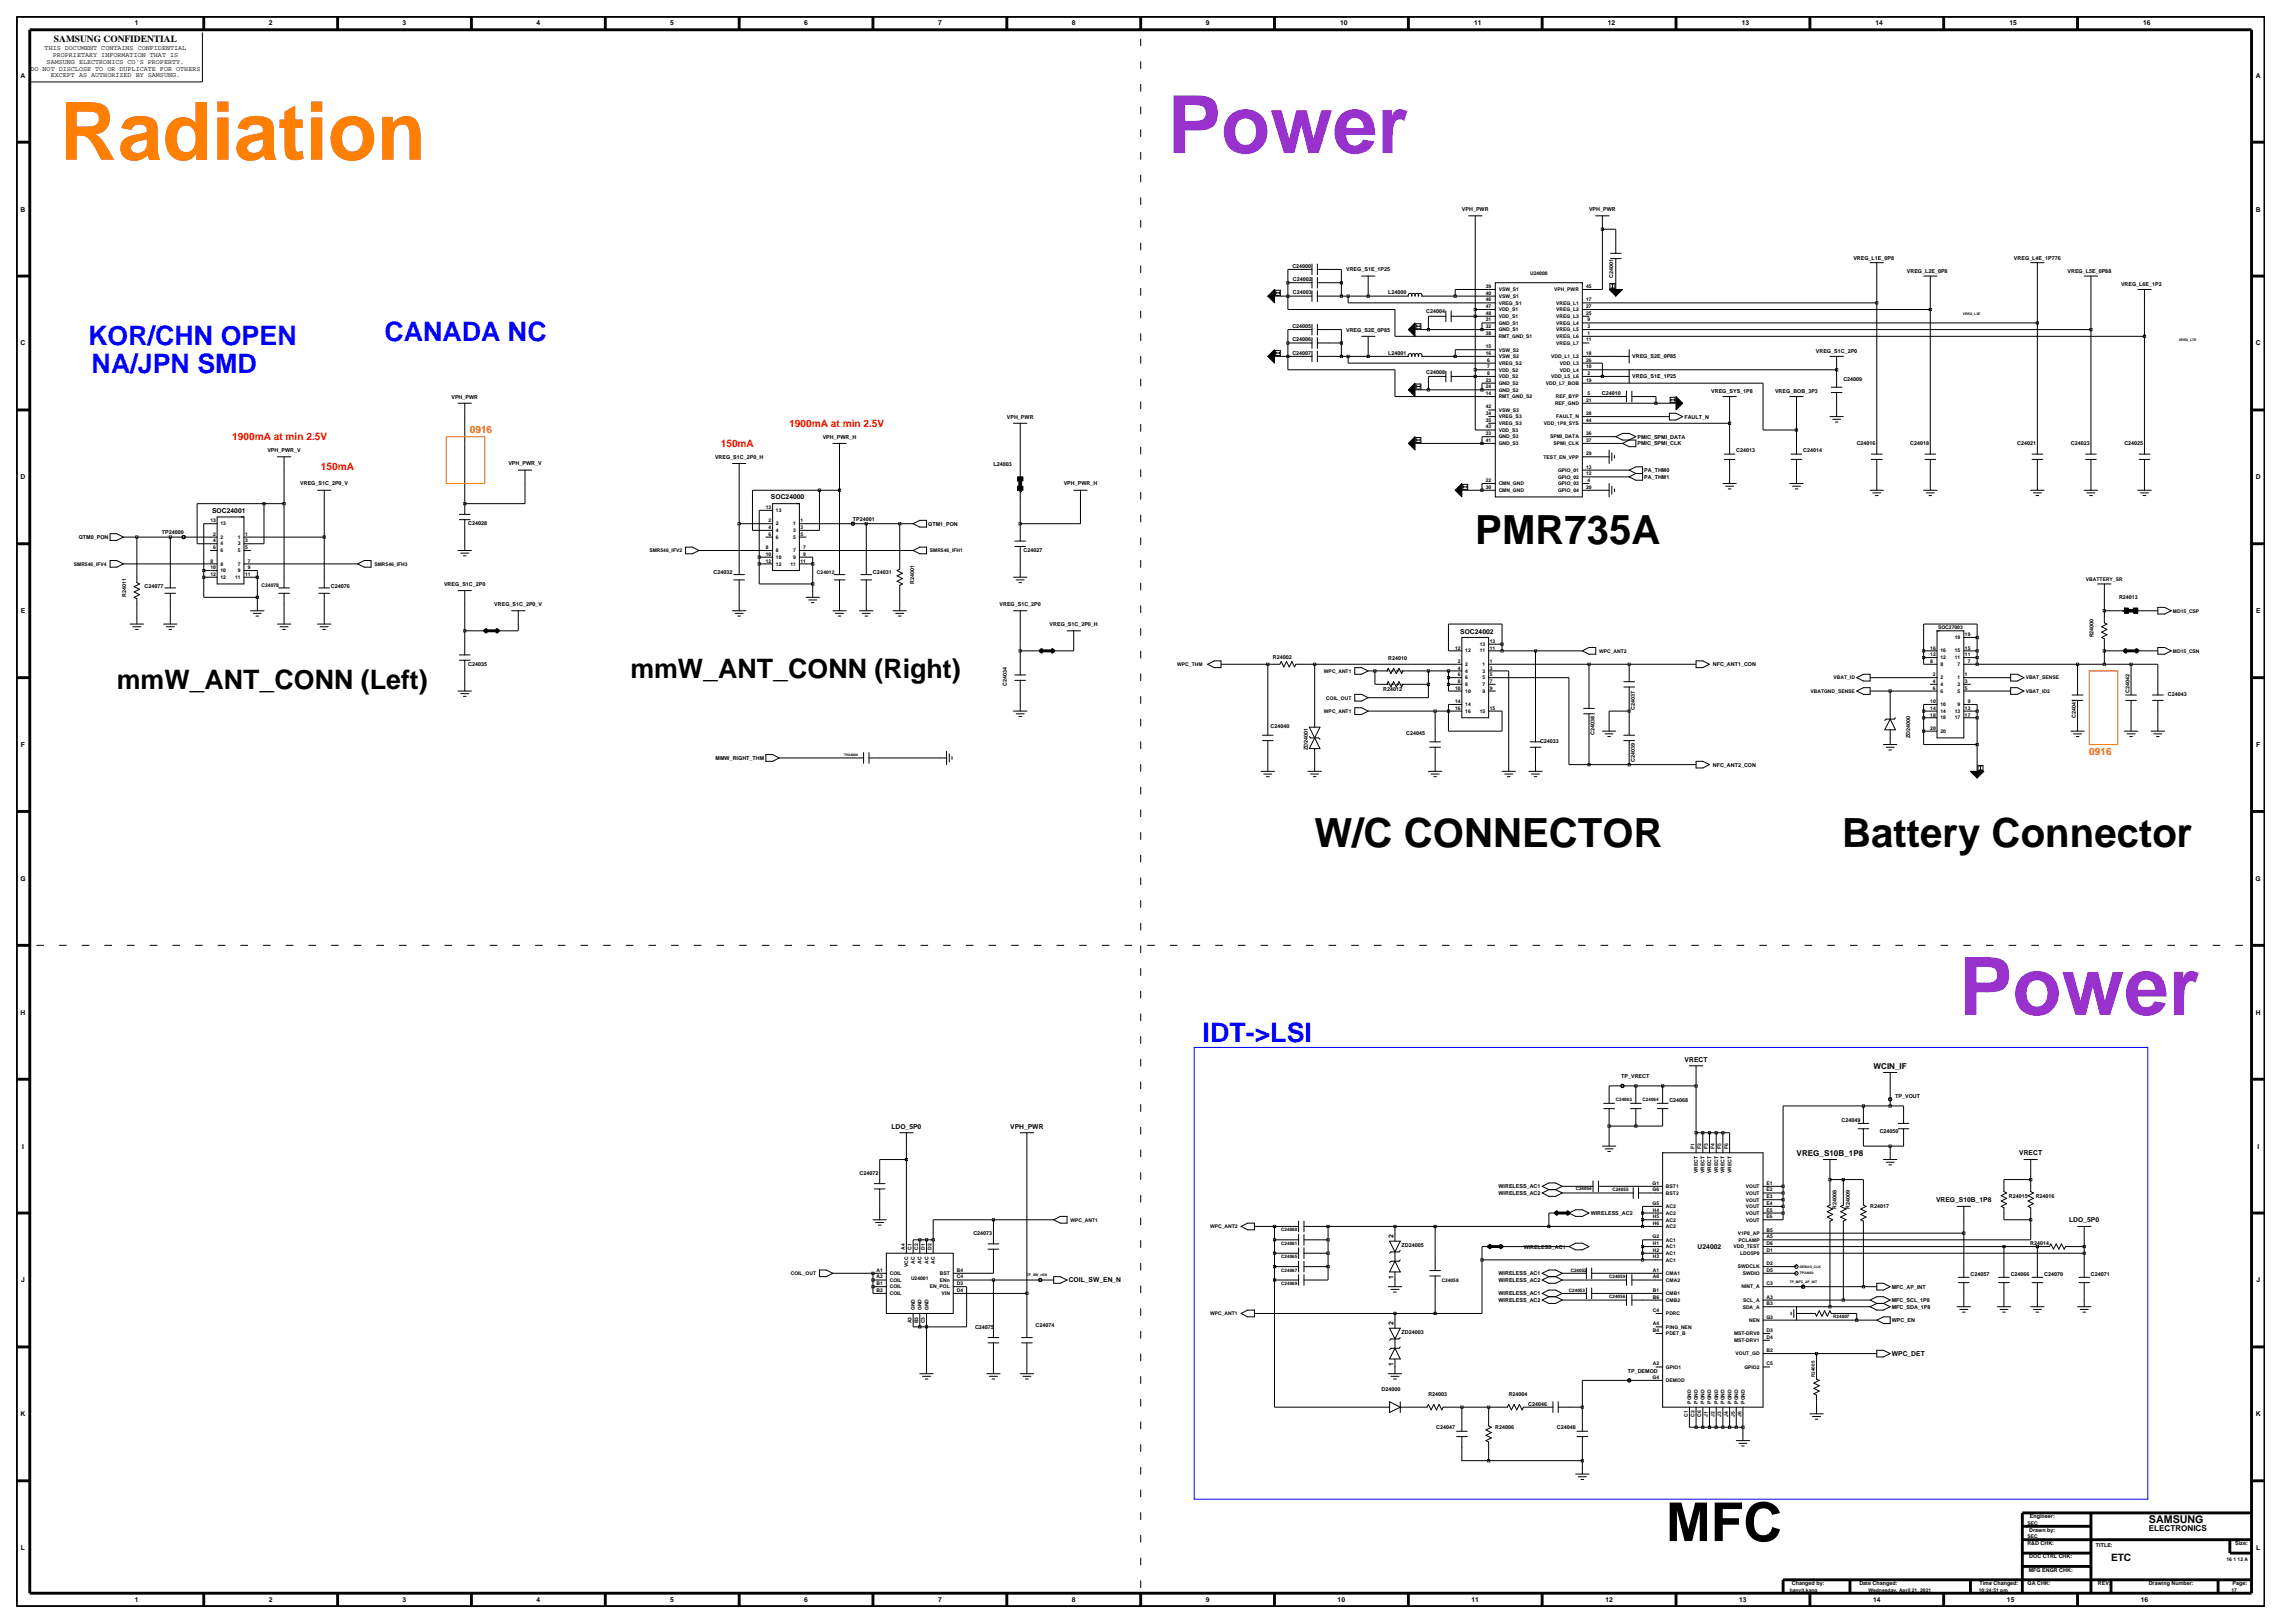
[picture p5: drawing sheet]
<svg xmlns="http://www.w3.org/2000/svg" width="420mm" height="297mm" viewBox="0 0 420 297" stroke-linecap="round" stroke-linejoin="round" font-family="sans-serif">
<defs><g id="words">
<text font-size="14.7" fill="#ff7f00" x="11" y="29.2">Radiation</text>
<g font-size="14.7" fill="#9932cc">
<text x="213.6" y="28">Power</text>
<text x="358.5" y="185.7">Power</text>
</g>
<text font-size="9.8" x="304.9" y="282">MFC</text>
<g font-size="7.4">
<text x="270" y="99.5">PMR735A</text>
<text x="240.6" y="155">W/C CONNECTOR</text>
<text x="337.1" y="155">Battery Connector</text>
</g>
<g font-size="4.9" fill="#00f">
<text x="16.2" y="63.1">KOR/CHN OPEN</text>
<text x="70.4" y="62.5">CANADA NC</text>
<text x="16.8" y="68.3">NA/JPN SMD</text>
<text x="220.1" y="190.7">IDT-&gt;LSI</text>
</g>
<g font-size="4.9">
<text x="115.4" y="124">mmW_ANT_CONN (Right)</text>
<text x="21.4" y="126.1">mmW_ANT_CONN (Left)</text>
</g>
<text font-size="2" x="393.3" y="278.8">SAMSUNG</text>
<g font-size="1.9" fill="#f00">
<text x="42.5" y="80.5">1900mA at min 2.5V</text>
<text x="131.9" y="81.7">150mA</text>
<text x="144.4" y="78.1">1900mA at min 2.5V</text>
<text x="58.7" y="86">150mA</text>
</g>
<g font-size="1.9" fill="#ff7f00">
<text x="86" y="79.3">0916</text>
<text x="382.3" y="138.1">0916</text>
</g>
<text font-size="1.9" x="386.3" y="285.7">ETC</text>
<text font-size="1.7" x="9.9" y="7.7">SAMSUNG CONFIDENTIAL</text>
<g font-size="1.5">
<text x="342.9" y="195.6">WCIN_IF</text>
<text x="328.8" y="211.5">VREG_S10B_1P8</text>
<text x="393.3" y="280.1">ELECTRONICS</text>
</g>
<g font-size="1.2">
<text x="24.7" y="4.7">1</text>
<text x="49.2" y="4.7">2</text>
<text x="73.7" y="4.7">3</text>
<text x="98.2" y="4.7">4</text>
<text x="122.7" y="4.7">5</text>
<text x="147.2" y="4.7">6</text>
<text x="171.7" y="4.7">7</text>
<text x="196.2" y="4.7">8</text>
<text x="220.7" y="4.7">9</text>
<text x="245.3" y="4.7">10</text>
<text x="269.8" y="4.7">11</text>
<text x="294.3" y="4.7">12</text>
<text x="318.7" y="4.7">13</text>
<text x="343.2" y="4.7">14</text>
<text x="367.7" y="4.7">15</text>
<text x="392.2" y="4.7">16</text>
<text x="8.2" y="9.2">THIS DOCUMENT CONTAINS CONFIDENTIAL</text>
<text x="8.5" y="11.7">SAMSUNG ELECTRONICS CO'S PROPERTY.</text>
<text x="9.6" y="10.5">PROPRIETARY INFORMATION THAT IS</text>
<text x="3.8" y="14.2">A</text>
<text x="5.6" y="12.9">DO NOT DISCLOSE TO OR DUPLICATE FOR OTHERS</text>
<text x="9.3" y="14.1">EXCEPT AS AUTHORIZED BY SAMSUNG.</text>
<text x="412.8" y="14.2">A</text>
<text x="3.8" y="38.7">B</text>
<text x="412.8" y="38.7">B</text>
<text x="3.8" y="63.2">C</text>
<text x="412.8" y="63.2">C</text>
<text x="3.8" y="87.7">D</text>
<text x="412.8" y="87.7">D</text>
<text x="38.8" y="93.8">SOC24001</text>
<text x="141.1" y="91.4">SOC24000</text>
<text x="3.8" y="112.2">E</text>
<text x="412.9" y="112.2">E</text>
<text x="267.2" y="116">SOC24002</text>
<text x="3.8" y="136.7">F</text>
<text x="412.9" y="136.7">F</text>
<text x="3.7" y="161.2">G</text>
<text x="412.8" y="161.2">G</text>
<text x="3.8" y="185.7">H</text>
<text x="412.8" y="185.7">H</text>
<text x="308.3" y="194.2">VRECT</text>
<text x="163.1" y="206.5">LDO_5P0</text>
<text x="184.9" y="206.5">VPH_PWR</text>
<text x="4" y="210.2">I</text>
<text x="369.5" y="211.4">VRECT</text>
<text x="413.1" y="210.2">I</text>
<text x="354.3" y="220">VREG_S10B_1P8</text>
<text x="255" y="226.6" transform="rotate(-90 255 226.6)">2</text>
<text x="378.7" y="223.6">LDO_5P0</text>
<text x="255" y="234" transform="rotate(-90 255 234)">1</text>
<text x="310.7" y="228.5">U24002</text>
<text x="3.9" y="234.7">J</text>
<text x="195.6" y="234.7">COIL_SW_EN_N</text>
<text x="412.9" y="234.7">J</text>
<text x="255" y="242.5" transform="rotate(-90 255 242.5)">2</text>
<text x="255" y="249.9" transform="rotate(-90 255 249.9)">1</text>
<text x="346.2" y="248.1">WPC_DET</text>
<text x="3.8" y="259.2">K</text>
<text x="412.8" y="259.2">K</text>
<text x="3.8" y="283.7">L</text>
<text x="412.9" y="283.7">L</text>
<text x="24.7" y="293.2">1</text>
<text x="49.2" y="293.2">2</text>
<text x="73.7" y="293.2">3</text>
<text x="98.2" y="293.2">4</text>
<text x="122.7" y="293.2">5</text>
<text x="147.2" y="293.2">6</text>
<text x="171.7" y="293.2">7</text>
<text x="196.2" y="293.2">8</text>
<text x="220.7" y="293.2">9</text>
<text x="244.8" y="293.2">10</text>
<text x="269.3" y="293.2">11</text>
<text x="293.8" y="293.2">12</text>
<text x="318.3" y="293.2">13</text>
<text x="342.8" y="293.2">14</text>
<text x="367.3" y="293.2">15</text>
<text x="391.8" y="293.2">16</text>
</g>
<g font-size="1">
<text x="267.5" y="38.6">VPH_PWR</text>
<text x="290.8" y="38.6">VPH_PWR</text>
<text x="339.2" y="47.5">VREG_L1E_0P8</text>
<text x="368.6" y="47.5">VREG_L4E_1P776</text>
<text x="236.5" y="49">C24000</text>
<text x="236.6" y="53.9">C24003</text>
<text x="236.6" y="51.4">C24002</text>
<text x="246.3" y="49.7">VREG_S1E_1P25</text>
<text x="254.1" y="53.9">L24000</text>
<text x="295.2" y="50.9" transform="rotate(-90 295.2 50.9)">C24001</text>
<text x="349" y="50">VREG_L2E_0P8</text>
<text x="378.4" y="50">VREG_L5E_0P88</text>
<text x="388.2" y="52.4">VREG_L6E_1P2</text>
<text x="261" y="57.3">C24004</text>
<text x="236.5" y="64.9">C24007</text>
<text x="236.5" y="60">C24005</text>
<text x="236.5" y="62.5">C24006</text>
<text x="246.3" y="60.7">VREG_S2E_0P85</text>
<text x="254.1" y="64.9">L24001</text>
<text x="298.7" y="65.6">VREG_S2E_0P85</text>
<text x="332.3" y="64.6">VREG_S1C_2P0</text>
<text x="261" y="68.4">C24008</text>
<text x="298.7" y="69.2">VREG_S1E_1P25</text>
<text x="337.3" y="69.8">C24009</text>
<text x="82.6" y="72.9">VPH_PWR</text>
<text x="184.3" y="76.6">VPH_PWR</text>
<text x="293.2" y="72.2">C24010</text>
<text x="308.3" y="76.6">FAULT_N</text>
<text x="313.2" y="72">VREG_SYS_1P8</text>
<text x="324.8" y="72">VREG_BOB_3P3</text>
<text x="48.9" y="82.7">VPH_PWR_V</text>
<text x="130.9" y="83.9">VREG_S1C_2P0_H</text>
<text x="150.6" y="80.3">VPH_PWR_H</text>
<text x="299.7" y="80.3">PMIC_SPMI_DATA</text>
<text x="299.7" y="81.5">PMIC_SPMI_CLK</text>
<text x="317.7" y="82.8">C24013</text>
<text x="330" y="82.8">C24014</text>
<text x="339.8" y="81.4">C24016</text>
<text x="349.6" y="81.4">C24018</text>
<text x="369.2" y="81.4">C24021</text>
<text x="379" y="81.4">C24023</text>
<text x="388.8" y="81.4">C24025</text>
<text x="54.9" y="88.8">VREG_S1C_2P0_V</text>
<text x="93" y="85.2">VPH_PWR_V</text>
<text x="181.8" y="85.2">L24003</text>
<text x="194.7" y="88.8">VPH_PWR_H</text>
<text x="300.9" y="86.4">PA_THM0</text>
<text x="300.9" y="87.6">PA_THM1</text>
<text x="156.1" y="95.3">TP24001</text>
<text x="14.4" y="98.6">QTM0_PON</text>
<text x="29.6" y="97.7">TP24000</text>
<text x="85.7" y="96.1">C24028</text>
<text x="169.9" y="96.2">QTM1_PON</text>
<text x="187.3" y="101">C24027</text>
<text x="26.5" y="107.6">C24077</text>
<text x="60.6" y="107.6">C24076</text>
<text x="81.3" y="107.2">VREG_S1C_2P0</text>
<text x="130.6" y="105.1">C24032</text>
<text x="159.8" y="105.1">C24031</text>
<text x="167.3" y="106.9" transform="rotate(-90 167.3 106.9)">R24001</text>
<text x="23.1" y="109.3" transform="rotate(-90 23.1 109.3)">R24011</text>
<text x="90.5" y="110.9">VREG_S1C_2P0_V</text>
<text x="182.9" y="110.9">VREG_S1C_2P0</text>
<text x="387.8" y="109.6">R24013</text>
<text x="192.1" y="114.5">VREG_S1C_2P0_H</text>
<text x="383.2" y="116.6" transform="rotate(-90 383.2 116.6)">R24000</text>
<text x="85.7" y="121.8">C24035</text>
<text x="184.3" y="125.5" transform="rotate(-90 184.3 125.5)">C24034</text>
<text x="232.9" y="120.6">R24002</text>
<text x="254.1" y="120.8">R24010</text>
<text x="313.5" y="121.9">NFC_ANT1_CON</text>
<text x="253.1" y="126.5">R24012</text>
<text x="299.2" y="129.9" transform="rotate(-90 299.2 129.9)">C24037</text>
<text x="379.9" y="131.3" transform="rotate(-90 379.9 131.3)">C24041</text>
<text x="389.7" y="126.8" transform="rotate(-90 389.7 126.8)">C24042</text>
<text x="396.7" y="127.4">C24043</text>
<text x="232.5" y="133.3">C24040</text>
<text x="239.4" y="137.3" transform="rotate(-90 239.4 137.3)">ZD24001</text>
<text x="257.3" y="134.4">C24045</text>
<text x="281.8" y="135.9">C24033</text>
<text x="291.8" y="134.5" transform="rotate(-90 291.8 134.5)">C24038</text>
<text x="349.6" y="135" transform="rotate(-90 349.6 135)">ZD24000</text>
<text x="131" y="139">MMW_RIGHT_THM</text>
<text x="299.2" y="139.4" transform="rotate(-90 299.2 139.4)">C24039</text>
<text x="313.5" y="140.3">NFC_ANT2_CON</text>
<text x="296.7" y="197.3">TP_VRECT</text>
<text x="305.5" y="201.6">C24068</text>
<text x="346.8" y="200.9">TP_VOUT</text>
<text x="337" y="205.2">C24049</text>
<text x="344" y="207.4">C24050</text>
<text x="157.3" y="214.9">C24072</text>
<text x="274.2" y="217.4">WIRELESS_AC1</text>
<text x="274.2" y="218.7">WIRELESS_AC2</text>
<text x="336.1" y="221.1" transform="rotate(-90 336.1 221.1)">R24008</text>
<text x="338.6" y="221.1" transform="rotate(-90 338.6 221.1)">R24009</text>
<text x="342.2" y="221.1">R24017</text>
<text x="367.6" y="219.2">R24015</text>
<text x="372.6" y="219.2">R24016</text>
<text x="178.1" y="226">C24073</text>
<text x="291.1" y="222.3">WIRELESS_AC2</text>
<text x="371.5" y="227.8">R24014</text>
<text x="256.5" y="228.1">ZD24005</text>
<text x="274.2" y="233.3">WIRELESS_AC1</text>
<text x="278.9" y="228.5">WIRELESS_AC1</text>
<text x="360.6" y="233.4">C24057</text>
<text x="368" y="233.4">C24066</text>
<text x="374.1" y="233.4">C24070</text>
<text x="382.7" y="233.4">C24071</text>
<text x="274.2" y="234.6">WIRELESS_AC2</text>
<text x="274.2" y="237">WIRELESS_AC1</text>
<text x="274.2" y="238.3">WIRELESS_AC2</text>
<text x="346.2" y="235.8">MFC_AP_INT</text>
<text x="346.2" y="238.3">MFC_SCL_1P8</text>
<text x="346.2" y="239.5">MFC_SDA_1P8</text>
<text x="178.4" y="243.1">C24075</text>
<text x="189.5" y="242.9">C24074</text>
<text x="256.5" y="244">ZD24003</text>
<text x="346.2" y="241.9">WPC_EN</text>
<text x="297.9" y="251.2">TP_DEMOD</text>
<text x="252.8" y="254.5">D24000</text>
<text x="261.4" y="255.5">R24003</text>
<text x="276.1" y="255.5">R24004</text>
<text x="279.7" y="257.2">C24046</text>
<text x="262.9" y="261.6">C24047</text>
<text x="273.6" y="261.6">R24006</text>
<text x="284.9" y="261.6">C24048</text>
<text x="371.4" y="280.2">Drawn by:</text>
<text x="371.5" y="277.8">Engineer:</text>
<text x="371" y="282.7">R&amp;D CHK:</text>
<text x="371.3" y="287.6">MFG ENGR CHK:</text>
<text x="371.4" y="285.2">DOC CTRL CHK:</text>
<text x="383.6" y="283">TITLE:</text>
<text x="409.1" y="282.7">Size:</text>
<text x="327.9" y="290.1">Changed by:</text>
<text x="340.3" y="290.1">Date Changed:</text>
<text x="362.2" y="290.1">Time Changed:</text>
<text x="371.1" y="290.1">QA CHK:</text>
<text x="383.9" y="290.1">REV:</text>
<text x="393.2" y="290.1">Drawing Number:</text>
<text x="408.6" y="290.1">Page:</text>
</g>
<g font-size=".9">
<text x="271.9" y="52.7">39</text>
<text x="271.9" y="53.9">40</text>
<text x="274.3" y="53.3">VSW_S1</text>
<text x="280" y="50.2">U24000</text>
<text x="284.4" y="53.3">VPH_PWR</text>
<text x="290.3" y="52.7">45</text>
<text x="271.9" y="55.1">46</text>
<text x="271.9" y="56.4">47</text>
<text x="271.9" y="57.6">48</text>
<text x="271.9" y="58.8">31</text>
<text x="274.3" y="55.8">VREG_S1</text>
<text x="274.3" y="57">VDD_S1</text>
<text x="274.3" y="58.2">VDD_S1</text>
<text x="274.3" y="54.5">VSW_S1</text>
<text x="274.3" y="59.4">GND_S1</text>
<text x="284.8" y="59.4">VREG_L4</text>
<text x="284.8" y="58.2">VREG_L3</text>
<text x="284.8" y="57">VREG_L2</text>
<text x="284.8" y="55.8">VREG_L1</text>
<text x="290.3" y="57.6">25</text>
<text x="290.3" y="56.4">27</text>
<text x="290.3" y="55.1">17</text>
<text x="290.5" y="58.8">9</text>
<text x="271.9" y="61.3">38</text>
<text x="271.9" y="60">32</text>
<text x="271.9" y="63.7">15</text>
<text x="271.9" y="64.9">16</text>
<text x="274.3" y="61.9">RMT_GND_S1</text>
<text x="274.3" y="60.6">GND_S1</text>
<text x="274.3" y="64.3">VSW_S2</text>
<text x="274.3" y="65.5">VSW_S2</text>
<text x="283.9" y="65.5">VDD_L1_L2</text>
<text x="284.8" y="60.6">VREG_L5</text>
<text x="284.8" y="61.9">VREG_L6</text>
<text x="284.8" y="63.1">VREG_L7</text>
<text x="290.3" y="64.9">18</text>
<text x="290.3" y="62.5">11</text>
<text x="290.5" y="60">3</text>
<text x="290.5" y="61.3">1</text>
<text x="271.9" y="69.8">23</text>
<text x="271.9" y="71.1">24</text>
<text x="272.2" y="68.6">8</text>
<text x="272.2" y="66.2">6</text>
<text x="272.2" y="67.4">7</text>
<text x="274.3" y="69.2">VDD_S2</text>
<text x="274.3" y="66.8">VREG_S2</text>
<text x="274.3" y="68">VDD_S2</text>
<text x="274.3" y="70.4">GND_S2</text>
<text x="274.3" y="71.7">GND_S2</text>
<text x="282.9" y="70.4">VDD_L7_BOB</text>
<text x="283.9" y="69.2">VDD_L5_L6</text>
<text x="285.4" y="66.8">VDD_L3</text>
<text x="285.4" y="68">VDD_L4</text>
<text x="290.3" y="66.2">26</text>
<text x="290.3" y="69.8">19</text>
<text x="290.3" y="67.4">10</text>
<text x="290.5" y="68.6">2</text>
<text x="271.9" y="74.7">42</text>
<text x="271.9" y="75.9">34</text>
<text x="271.9" y="77.2">35</text>
<text x="271.9" y="72.3">14</text>
<text x="274.3" y="75.3">VSW_S3</text>
<text x="274.3" y="76.6">VREG_S3</text>
<text x="274.3" y="77.8">VREG_S3</text>
<text x="274.3" y="72.9">RMT_GND_S2</text>
<text x="282.5" y="77.8">VDD_1P8_SYS</text>
<text x="284.6" y="74.1">REF_GND</text>
<text x="284.7" y="72.9">REF_BYP</text>
<text x="284.8" y="76.6">FAULT_N</text>
<text x="290.3" y="77.2">44</text>
<text x="290.3" y="75.9">28</text>
<text x="290.3" y="73.5">21</text>
<text x="290.5" y="72.3">5</text>
<text x="271.9" y="80.9">41</text>
<text x="271.9" y="78.4">43</text>
<text x="271.9" y="79.6">33</text>
<text x="274.3" y="81.5">GND_S3</text>
<text x="274.3" y="79">VDD_S3</text>
<text x="274.3" y="80.2">GND_S3</text>
<text x="282.5" y="83.9">TEST_EN_VPP</text>
<text x="283.7" y="80.2">SPMI_DATA</text>
<text x="284.3" y="81.5">SPMI_CLK</text>
<text x="290.3" y="80.9">37</text>
<text x="290.3" y="79.6">36</text>
<text x="290.3" y="83.3">29</text>
<text x="271.9" y="89.4">30</text>
<text x="271.9" y="88.2">22</text>
<text x="274.3" y="88.8">CMN_GND</text>
<text x="285.1" y="88.8">GPIO_03</text>
<text x="285.1" y="87.6">GPIO_02</text>
<text x="285.1" y="86.4">GPIO_01</text>
<text x="290.3" y="89.4">20</text>
<text x="290.3" y="87">12</text>
<text x="290.3" y="85.8">13</text>
<text x="290.5" y="88.2">4</text>
<text x="38.5" y="95.6">13</text>
<text x="140.2" y="93.1">13</text>
<text x="140.7" y="95.6">2</text>
<text x="142" y="93.7">13</text>
<text x="146.5" y="95.6">1</text>
<text x="274.3" y="90">CMN_GND</text>
<text x="285.1" y="90">GPIO_04</text>
<text x="39" y="98">2</text>
<text x="39" y="99.3">4</text>
<text x="39" y="100.5">6</text>
<text x="40.4" y="96.1">13</text>
<text x="40.4" y="98.6">2</text>
<text x="40.4" y="99.8">4</text>
<text x="40.4" y="101">6</text>
<text x="43.5" y="99.8">3</text>
<text x="43.5" y="101">5</text>
<text x="43.5" y="98.6">1</text>
<text x="44.9" y="99.3">3</text>
<text x="44.9" y="100.5">5</text>
<text x="44.9" y="98">1</text>
<text x="118.8" y="101.1">SMR546_IFV2</text>
<text x="140.2" y="100.5">8</text>
<text x="140.2" y="101.7">10</text>
<text x="140.7" y="96.8">4</text>
<text x="140.7" y="98">6</text>
<text x="142" y="101">8</text>
<text x="142" y="96.1">2</text>
<text x="142" y="97.4">4</text>
<text x="142" y="98.6">6</text>
<text x="145.2" y="101">7</text>
<text x="145.2" y="97.4">3</text>
<text x="145.2" y="98.6">5</text>
<text x="145.2" y="96.1">1</text>
<text x="146.5" y="96.8">3</text>
<text x="146.5" y="98">5</text>
<text x="147" y="100.5">7</text>
<text x="147" y="101.7">9</text>
<text x="170.2" y="101.1">SMR546_IFH1</text>
<text x="13.5" y="103.5">SMR546_IFV4</text>
<text x="38.5" y="102.9">8</text>
<text x="38.5" y="104.2">10</text>
<text x="38.5" y="105.4">12</text>
<text x="40.4" y="103.5">8</text>
<text x="40.4" y="104.7">10</text>
<text x="40.4" y="105.9">12</text>
<text x="43" y="105.9">11</text>
<text x="43.5" y="104.7">9</text>
<text x="43.5" y="103.5">7</text>
<text x="44.8" y="105.4">11</text>
<text x="45.4" y="104.2">9</text>
<text x="45.4" y="102.9">7</text>
<text x="47.9" y="107.5">C24078</text>
<text x="68.5" y="103.5">SMR546_IFH3</text>
<text x="140.2" y="102.9">12</text>
<text x="142" y="103.5">12</text>
<text x="142" y="102.3">10</text>
<text x="144.7" y="103.5">11</text>
<text x="145.2" y="102.3">9</text>
<text x="146.5" y="102.9">11</text>
<text x="149.5" y="105">C24012</text>
<text x="381.7" y="106.3">VBATTERY_SR</text>
<text x="397.7" y="112.1">MD15_CSP</text>
<text x="266.3" y="118.9">12</text>
<text x="268.1" y="119.4">12</text>
<text x="270.8" y="119.4">11</text>
<text x="270.8" y="118.2">13</text>
<text x="272.6" y="118.9">11</text>
<text x="272.6" y="117.6">13</text>
<text x="292.6" y="119.4">WPC_ANT2</text>
<text x="353.3" y="118.9">16</text>
<text x="354.7" y="115">SOC27003</text>
<text x="355.1" y="119.4">16</text>
<text x="357.8" y="119.4">15</text>
<text x="357.8" y="117">19</text>
<text x="359.6" y="118.9">15</text>
<text x="359.6" y="116.4">19</text>
<text x="397.7" y="119.4">MD15_CSN</text>
<text x="215.4" y="121.9">WPC_THM</text>
<text x="242.3" y="123.1">WPC_ANT1</text>
<text x="266.8" y="122.5">4</text>
<text x="266.8" y="123.8">6</text>
<text x="266.8" y="125">8</text>
<text x="266.8" y="121.3">2</text>
<text x="268.1" y="123.1">4</text>
<text x="268.1" y="124.3">6</text>
<text x="268.1" y="125.5">8</text>
<text x="268.1" y="121.8">2</text>
<text x="271.3" y="123.1">3</text>
<text x="271.3" y="124.3">5</text>
<text x="271.3" y="125.5">7</text>
<text x="271.3" y="121.8">1</text>
<text x="272.7" y="122.5">3</text>
<text x="272.7" y="123.8">5</text>
<text x="272.7" y="125">7</text>
<text x="272.7" y="121.3">1</text>
<text x="335.6" y="124.3">VBAT_ID</text>
<text x="353.3" y="121.3">8</text>
<text x="353.3" y="120.1">12</text>
<text x="353.7" y="125">4</text>
<text x="353.7" y="123.8">2</text>
<text x="355.1" y="125.5">4</text>
<text x="355.1" y="121.8">8</text>
<text x="355.1" y="124.3">2</text>
<text x="355.1" y="120.6">12</text>
<text x="357.8" y="120.6">11</text>
<text x="358.3" y="125.5">3</text>
<text x="358.3" y="121.8">7</text>
<text x="358.3" y="124.3">1</text>
<text x="359.6" y="120.1">11</text>
<text x="359.6" y="125">3</text>
<text x="359.6" y="123.8">1</text>
<text x="360.1" y="121.3">7</text>
<text x="370.7" y="124.3">VBAT_SENSE</text>
<text x="242.3" y="130.5">WPC_ANT1</text>
<text x="242.7" y="128">COIL_OUT</text>
<text x="266.3" y="126.2">10</text>
<text x="266.3" y="128.7">14</text>
<text x="266.3" y="129.9">16</text>
<text x="268.1" y="126.8">10</text>
<text x="268.1" y="129.2">14</text>
<text x="268.1" y="130.4">16</text>
<text x="270.8" y="130.4">15</text>
<text x="271.3" y="126.8">9</text>
<text x="272.6" y="129.9">15</text>
<text x="272.7" y="126.2">9</text>
<text x="331.3" y="126.8">VBATGND_SENSE</text>
<text x="353.3" y="129.9">14</text>
<text x="353.3" y="131.1">18</text>
<text x="353.3" y="128.7">10</text>
<text x="353.7" y="126.2">6</text>
<text x="355.1" y="126.8">6</text>
<text x="355.1" y="130.4">14</text>
<text x="355.1" y="131.7">18</text>
<text x="355.1" y="129.2">10</text>
<text x="357.8" y="130.4">13</text>
<text x="357.8" y="131.7">17</text>
<text x="358.3" y="126.8">5</text>
<text x="358.3" y="129.2">9</text>
<text x="359.6" y="129.9">13</text>
<text x="359.6" y="131.1">17</text>
<text x="359.6" y="126.2">5</text>
<text x="360.1" y="128.7">9</text>
<text x="370.7" y="126.8">VBAT_ID2</text>
<text x="353.3" y="133.5">20</text>
<text x="355.1" y="134.1">20</text>
<text x="310.1" y="210.3" transform="rotate(-90 310.1 210.3)">F1</text>
<text x="310.7" y="214.7" transform="rotate(-90 310.7 214.7)">VRECT</text>
<text x="311.3" y="210.3" transform="rotate(-90 311.3 210.3)">F2</text>
<text x="312" y="214.7" transform="rotate(-90 312 214.7)">VRECT</text>
<text x="312.6" y="210.3" transform="rotate(-90 312.6 210.3)">F3</text>
<text x="313.2" y="214.7" transform="rotate(-90 313.2 214.7)">VRECT</text>
<text x="313.8" y="210.3" transform="rotate(-90 313.8 210.3)">F4</text>
<text x="314.4" y="214.7" transform="rotate(-90 314.4 214.7)">VRECT</text>
<text x="315" y="210.3" transform="rotate(-90 315 210.3)">F5</text>
<text x="315.6" y="214.7" transform="rotate(-90 315.6 214.7)">VRECT</text>
<text x="316.2" y="210.3" transform="rotate(-90 316.2 210.3)">F6</text>
<text x="316.9" y="214.7" transform="rotate(-90 316.9 214.7)">VRECT</text>
<text x="302.4" y="216.8">G1</text>
<text x="302.4" y="220.5">G5</text>
<text x="302.4" y="218">G6</text>
<text x="302.5" y="221.7">H4</text>
<text x="304.9" y="221.1">AC2</text>
<text x="304.9" y="218.6">BST2</text>
<text x="304.9" y="217.4">BST1</text>
<text x="319.5" y="217.4">VOUT</text>
<text x="319.5" y="218.6">VOUT</text>
<text x="319.5" y="219.9">VOUT</text>
<text x="319.5" y="221.1">VOUT</text>
<text x="323.3" y="221.7">E5</text>
<text x="323.3" y="216.8">E1</text>
<text x="323.3" y="218">E2</text>
<text x="323.3" y="219.2">E3</text>
<text x="323.3" y="220.5">E4</text>
<text x="195.9" y="223.5">WPC_ANT1</text>
<text x="221.5" y="224.7">WPC_ANT2</text>
<text x="302.4" y="226.6">G2</text>
<text x="302.5" y="222.9">H5</text>
<text x="302.5" y="224.1">H6</text>
<text x="302.5" y="227.8">H1</text>
<text x="304.9" y="222.3">AC2</text>
<text x="304.9" y="223.5">AC2</text>
<text x="304.9" y="224.7">AC2</text>
<text x="304.9" y="227.2">AC1</text>
<text x="318" y="226">V1P8_AP</text>
<text x="318.2" y="227.2">PCLAMP</text>
<text x="319.5" y="223.5">VOUT</text>
<text x="319.5" y="222.3">VOUT</text>
<text x="323.3" y="227.8">D6</text>
<text x="323.3" y="226.6">A5</text>
<text x="323.3" y="225.4">B5</text>
<text x="323.3" y="222.9">E6</text>
<text x="144.7" y="233.3">COIL_OUT</text>
<text x="160.4" y="232.7">A1</text>
<text x="160.4" y="233.9">A2</text>
<text x="162.8" y="233.3">COIL</text>
<text x="165.6" y="228.7" transform="rotate(-90 165.6 228.7)">A4</text>
<text x="166.2" y="231.9" transform="rotate(-90 166.2 231.9)">VCC</text>
<text x="166.8" y="228.7" transform="rotate(-90 166.8 228.7)">C1</text>
<text x="167.4" y="231.3" transform="rotate(-90 167.4 231.3)">AC</text>
<text x="168.1" y="228.7" transform="rotate(-90 168.1 228.7)">C2</text>
<text x="168.7" y="231.3" transform="rotate(-90 168.7 231.3)">AC</text>
<text x="169.3" y="228.7" transform="rotate(-90 169.3 228.7)">D1</text>
<text x="169.9" y="231.3" transform="rotate(-90 169.9 231.3)">AC</text>
<text x="170.5" y="228.7" transform="rotate(-90 170.5 228.7)">D2</text>
<text x="171.1" y="231.3" transform="rotate(-90 171.1 231.3)">AC</text>
<text x="172" y="233.3">BST</text>
<text x="175.1" y="232.7">B4</text>
<text x="175.1" y="233.9">C4</text>
<text x="302.5" y="230.3">H3</text>
<text x="302.5" y="229">H2</text>
<text x="302.5" y="233.9">A6</text>
<text x="302.5" y="232.7">A1</text>
<text x="304.9" y="228.4">AC1</text>
<text x="304.9" y="229.7">AC1</text>
<text x="304.9" y="230.9">AC1</text>
<text x="304.9" y="233.3">CMA1</text>
<text x="317.2" y="228.4">VDD_TEST</text>
<text x="318" y="232.1">SWDCLK</text>
<text x="318.5" y="229.7">LDO5P0</text>
<text x="318.9" y="233.3">SWDIO</text>
<text x="323.3" y="232.7">D5</text>
<text x="323.3" y="229">D1</text>
<text x="323.3" y="231.5">D2</text>
<text x="160.4" y="235.2">B1</text>
<text x="160.4" y="236.4">B2</text>
<text x="162.8" y="234.6">COIL</text>
<text x="162.8" y="235.8">COIL</text>
<text x="162.8" y="237">COIL</text>
<text x="166.7" y="234.2">U24001</text>
<text x="167.4" y="239.7" transform="rotate(-90 167.4 239.7)">GND</text>
<text x="168.7" y="239.7" transform="rotate(-90 168.7 239.7)">GND</text>
<text x="169.9" y="239.7" transform="rotate(-90 169.9 239.7)">GND</text>
<text x="170.2" y="235.8">EN_POL</text>
<text x="172" y="234.6">ENn</text>
<text x="172.3" y="237">VIN</text>
<text x="175.1" y="235.2">D3</text>
<text x="175.1" y="236.4">D4</text>
<text x="263.9" y="234.5">C24058</text>
<text x="302.5" y="236.4">B1</text>
<text x="302.5" y="237.6">B6</text>
<text x="304.9" y="234.6">CMA2</text>
<text x="304.9" y="237">CMB1</text>
<text x="304.9" y="238.2">CMB2</text>
<text x="318.7" y="235.8">NINT_A</text>
<text x="318.9" y="239.4">SDA_A</text>
<text x="319" y="238.2">SCL_A</text>
<text x="323.3" y="235.2">C3</text>
<text x="323.3" y="238.8">B3</text>
<text x="323.3" y="237.6">A3</text>
<text x="166.8" y="242.2" transform="rotate(-90 166.8 242.2)">A3</text>
<text x="168.1" y="242.2" transform="rotate(-90 168.1 242.2)">B3</text>
<text x="169.3" y="242.2" transform="rotate(-90 169.3 242.2)">C3</text>
<text x="221.5" y="240.7">WPC_ANT1</text>
<text x="302.5" y="240.1">C4</text>
<text x="302.5" y="243.7">B4</text>
<text x="302.5" y="242.5">A4</text>
<text x="304.9" y="240.7">PDRC</text>
<text x="304.9" y="244.3">PDET_B</text>
<text x="304.9" y="243.1">PING_NEN</text>
<text x="317.3" y="245.6">MST-DRV1</text>
<text x="317.3" y="244.3">MST-DRV0</text>
<text x="320.1" y="241.9">NEN</text>
<text x="323.3" y="241.3">G3</text>
<text x="323.3" y="243.7">D3</text>
<text x="323.3" y="245">D4</text>
<text x="302.5" y="249.9">A2</text>
<text x="304.9" y="250.5">GPIO1</text>
<text x="317.6" y="248">VOUT_GD</text>
<text x="319.2" y="250.5">GPIO2</text>
<text x="323.3" y="249.9">C5</text>
<text x="323.3" y="247.4">B2</text>
<text x="302.4" y="252.3">G4</text>
<text x="304.9" y="252.9">DEMOD</text>
<text x="309.5" y="256.9" transform="rotate(-90 309.5 256.9)">PGND</text>
<text x="310.7" y="256.9" transform="rotate(-90 310.7 256.9)">PGND</text>
<text x="312" y="256.9" transform="rotate(-90 312 256.9)">PGND</text>
<text x="313.2" y="256.9" transform="rotate(-90 313.2 256.9)">PGND</text>
<text x="314.4" y="256.9" transform="rotate(-90 314.4 256.9)">PGND</text>
<text x="315.6" y="256.9" transform="rotate(-90 315.6 256.9)">PGND</text>
<text x="316.9" y="256.9" transform="rotate(-90 316.9 256.9)">PGND</text>
<text x="318.1" y="256.9" transform="rotate(-90 318.1 256.9)">PGND</text>
<text x="319.3" y="256.9" transform="rotate(-90 319.3 256.9)">PGND</text>
<text x="308.9" y="259.3" transform="rotate(-90 308.9 259.3)">C1</text>
<text x="310.1" y="259.3" transform="rotate(-90 310.1 259.3)">C2</text>
<text x="311.3" y="259.3" transform="rotate(-90 311.3 259.3)">C6</text>
<text x="312.6" y="259.2" transform="rotate(-90 312.6 259.2)">J1</text>
<text x="313.8" y="259.2" transform="rotate(-90 313.8 259.2)">J2</text>
<text x="315" y="259.2" transform="rotate(-90 315 259.2)">J3</text>
<text x="316.2" y="259.2" transform="rotate(-90 316.2 259.2)">J4</text>
<text x="317.5" y="259.2" transform="rotate(-90 317.5 259.2)">J5</text>
<text x="318.7" y="259.2" transform="rotate(-90 318.7 259.2)">J6</text>
<text x="371" y="281.4">SEC</text>
<text x="371" y="279">SEC</text>
<text x="407.5" y="285.7">16 1 12 A</text>
<text x="327.5" y="291.2">hanvit.kang</text>
<text x="341.9" y="291.2">Wednesday, April 21, 2021</text>
<text x="362.1" y="291.2">10:24:51 pm</text>
<text x="408.4" y="291.2">17</text>
</g>
<g font-size=".8">
<text x="295.7" y="201.5">C24063</text>
<text x="300.6" y="201.5">C24064</text>
<text x="288.4" y="217.7">C24054</text>
<text x="295.1" y="218">C24055</text>
<text x="234.5" y="227.8">C24061</text>
<text x="234.5" y="225.3">C24060</text>
<text x="234.5" y="232.7">C24067</text>
<text x="234.5" y="230.2">C24065</text>
<text x="287.4" y="232.7">C24052</text>
<text x="294.5" y="233.9">C24059</text>
<text x="234.5" y="235.1">C24069</text>
<text x="287.1" y="236.4">C24053</text>
<text x="294.5" y="237.6">C24056</text>
<text x="335.5" y="241.3">R24007</text>
<text x="332.1" y="252" transform="rotate(-90 332.1 252)">R24005</text>
</g>
<g font-size=".6">
<text x="359.2" y="57.6">VREG_L3E</text>
<text x="398.7" y="62.5">VREG_L7E</text>
<text x="154.5" y="138.4">TH24000</text>
<text x="187.9" y="233.5">TP_SW_nEN</text>
<text x="329.4" y="232">DEBUG_CLK</text>
<text x="329.4" y="233.2">TP24002</text>
<text x="327.5" y="234.7">TP_MFC_AP_INT</text>
</g>
</g></defs>
<!-- layer: MFD Layer /idea/tmp/Extended-Print.yg99.yun.sheet4.3.mfd -->
<g fill="none" stroke="#000" stroke-width=".18">
<path d="M37 5.9v9.1h-31.5M268.8 39.5h2.4M270 39.5v39.2h3.6M292 39.5h2.5M293.2 39.5v13.5h-3.6M233.2 54.2h6.9M233.4 53.1h.9v.9h-.9zM233.6 53.4v.3M233.6 53.6h.6M234.2 53.4v.3M235.7 51.7h4.4M240.1 49.3h-4.4v7.3h19.6v4.9h18.3"/>
<path d="M240.1 48.3v2M240.1 50.8v1.9M240.1 53.2v2M240.1 59.3v2M241.1 54.2h16.6a.35 .35 0 0 1 .4-.5 .35 .35 0 0 1 .3 .5M241.1 48.3v2M241.1 50.8v1.9M241.1 53.2v2M241.1 59.3v2M241.1 51.7h4.4M241.1 49.3h4.4v4.9M246.7 54.2v1.2h26.9"/>
<path d="M249.2 50.5h2.4M250.4 50.5v3.7M258.4 54.2a.34 .34 0 0 1 .3-.5 .34 .34 0 0 1 .3 .5 .35 .35 0 0 1 .3-.5 .35 .35 0 0 1 .3 .5M259.1 59.2h.9v1h-.9zM259.3 59.5v.3M259.3 59.7h.6M259.6 54.2a.35 .35 0 0 1 .3-.5 .35 .35 0 0 1 .3 .5M259.9 59.5v.3M260.2 54.2h13.4M264.6 57.9h-3.2v2.4M264.6 56.9v1.9M265.6 57.9h8"/>
<path d="M265.6 56.9v1.9M270 56.6h3.6M273.6 51.7h16v39.2h-16zM273.6 53h-7.3v1.2M273.6 59.1h-2.4v1.2M289.6 57.9h1.2M289.6 55.4h53.9M289.6 56.6h63.7M289.6 59.1h83.3M293.2 41.9h2.5v4.5M294.6 51.9h.9v.9h-.9zM294.7 47.3h2"/>
<path d="M294.7 46.4h2M294.9 52.1h.3M294.9 52.7h.3M295.1 52.1v.6M295.7 47.3v5.7M342.2 48.1h2.5M343.5 48.1v35M352 50.5h2.5M353.3 50.5v32.6M371.6 48.1h2.5M372.9 48.1v35M381.4 50.5h2.5"/>
<path d="M382.7 50.5v32.6M391.2 53h2.5M392.4 53v30.1M83.8 73.8h2.5M85.1 73.8v20.3M185.5 77.5h2.4M186.7 77.5v9.8M233.2 65.2h6.9M233.4 64.1h.9v1h-.9zM233.6 64.5v.3M233.6 64.6h.6M234.2 64.5v.3"/>
<path d="M235.7 62.8h4.4M240.1 60.3h-4.4v7.4h19.6v4.9h18.3M240.1 61.8v1.9M240.1 64.2v2M241.1 65.2h16.6a.35 .35 0 0 1 .4-.5 .35 .35 0 0 1 .3 .5 .33 .33 0 0 1 .3-.5 .33 .33 0 0 1 .3 .5 .35 .35 0 0 1 .3-.5 .35 .35 0 0 1 .3 .5 .35 .35 0 0 1 .3-.5 .35 .35 0 0 1 .3 .5h13.4M241.1 60.3h4.4v4.9M241.1 61.8v1.9M241.1 64.2v2M241.1 62.8h4.4M246.7 65.2v1.2h26.9M249.2 61.5h2.4M250.4 61.5v3.7"/>
<path d="M259 60.3h14.6M259 71.3h14.6M259.1 70.3h.9v.9h-.9zM259.3 70.6v.3M259.3 70.7h.6M259.9 70.6v.3M264.6 67.9v2M264.6 68.9h-3.2v2.4M265.6 67.9v2M265.6 68.9h8M270 67.7h3.6M272.4 76.2h1.2"/>
<path d="M272.4 77.5h1.2M272.4 75h1.2M273.6 64h-7.3v1.2M273.6 70.1h-2.4v1.2M273.6 79.9h-2.4v1.2M289.6 60.3h93.1M289.6 68.9h8.6M289.6 73.8h17.1M289.6 65.2h8.6M289.6 72.6h8.1M289.6 76.2h15.9M289.6 66.4h3.6v2.5"/>
<path d="M289.6 61.5h102.8M289.6 77.5h26.9M289.6 62.8h1.2M289.6 67.7h46.5M289.6 70.1h33.1v8.6h6.1M289.6 79.9h6.1M295.7 79.9l1.2 .6h2.5v1.2h-1.2l-1.3-.6M295.7 79.9l1.2-.6h1.3l1.2 .6-2.5 1.2M297.7 71.6v1.9M298.2 64v2.4M298.2 67.7v2.4M298.6 72.6h4.5v1.2"/>
<path d="M298.6 71.6v1.9M305.5 75.6h1.2l1.2 .6-1.2 .7h-1.2zM305.6 72.7h1v.9h-1zM305.8 73v.3M305.8 73.2h.6M306.4 73v.3M315.3 72.6h2.4M316.5 72.6v10.5M327.5 72.6h2.5M328.8 72.6v10.5M334.9 65.2h2.4M334.9 76.2h2.4"/>
<path d="M335.1 70.9h2M335.1 71.8h2M335.4 76.7h1.4M335.9 77.2h.5M336.1 65.2v5.7M336.1 71.8v4.4M20.1 97.7h1.3l1.2 .6-1.2 .6h-1.3zM22.6 98.3h17.1M25 98.3v8.3l.5 .3-.9 .5 .9 .4-.9 .5 .9 .5-.9 .5 .4 .3v4.6M31.2 98.3v9.3M39.7 94.6h4.9v12.3h-4.9zM39.7 95.8h-2.4v13.5h9.8"/>
<path d="M44.6 98.3h14.7M48.3 92.2v7.3h-3.7M50.8 83.6h2.4M52 83.6v24M52 92.2h-15.9v7.3h3.6M58.1 89.7h2.5M59.3 89.7v17.9M84.1 95.1h1.9M84.1 94.1h1.9M85.1 95.1v5.6M94.8 86h2.5M96.1 86v6.2h-11"/>
<path d="M134 84.8h2.5M135.3 84.8v20.3M135.3 95.8h6.1M140.2 98.3h1.2M141.4 93.4h-2.5v13.5h9.8M141.4 92.2h4.9v12.2h-4.9zM146.3 98.3h1.2M146.3 95.8h20.8M150 89.7v7.3h-3.7M152.4 81.1h2.5M153.6 89.7h-15.9v7.3h3.7M153.6 81.1v24"/>
<path d="M158.5 95.8v9.3M164.7 95.8v8.4l-.5 .2 1 .5-1 .5 1 .5-1 .5 1 .5-.5 .2v4.7M167.1 95.8l1.2-.6h1.3v1.2h-1.3zM185.7 100h2M185.7 99h2M186.7 90h.1M186.7 89.7h.1M186.7 89.7v9.3M186.7 100v5.6M196.5 89.7h2.4M197.7 89.7v6.1h-11M259 81.1h14.6"/>
<path d="M259.1 80.1h.9v.9h-.9zM259.3 80.4v.3M259.3 80.5h.6M259.9 80.4v.3M267.5 89.7h6.1M267.7 88.6h.9v1h-.9zM267.8 88.9v.4M267.8 89.1h.6M268.4 88.9v.4M273.6 88.5h-2.4v1.2M289.6 89.7h4.9M289.6 88.5h1.2"/>
<path d="M289.6 81.1h7.3M289.6 83.6h4.9M289.6 86h8.6M289.6 87.3h8.6M294.5 82.4v2.4M294.5 88.5v2.4M295 82.8v1.5M295 89v1.4M295.5 83.3v.5M295.5 89.5v.5M298.2 86l1.2-.6h1.2v2.5h-1.2l-1.2-.6M298.2 86l1.2 .6"/>
<path d="M299.4 86.6h1.2M299.4 86.6l-1.2 .7M315.3 88.5h2.4M315.5 84.1h2M315.5 83.1h2M315.8 89h1.5M316.3 89.5h.5M316.5 84.1v4.4M327.5 88.5h2.5M327.8 84.1h1.9M327.8 83.1h1.9M328 89h1.5"/>
<path d="M328.5 89.5h.5M328.8 84.1v4.4M342.2 89.7h2.5M342.5 84.1h2M342.5 83.1h2M342.7 90.2h1.5M343.2 90.7h.5M343.5 84.1v5.6M352 89.7h2.5M352.3 84.1h1.9M352.3 83.1h1.9M352.5 90.2h1.5"/>
<path d="M353 90.7h.5M353.3 84.1v5.6M371.6 89.7h2.5M371.9 84.1h1.9M371.9 83.1h1.9M372.1 90.2h1.5M372.6 90.7h.5M372.9 84.1v5.6M381.4 89.7h2.5M381.7 84.1h1.9M381.7 83.1h1.9M381.9 90.2h1.5"/>
<path d="M382.4 90.7h.5M382.7 84.1v5.6M391.2 89.7h2.5M391.5 84.1h1.9M391.5 83.1h1.9M391.7 90.2h1.5M392.2 90.7h.5M392.4 84.1v5.6M20.1 102.6h1.3l1.2 .6-1.2 .6h-1.3zM22.6 103.2h17.1M23.8 114.2h2.5M24.3 114.7h1.5"/>
<path d="M24.8 115.2h.5M29.9 114.2h2.5M30.2 108.6h1.9M30.2 107.6h1.9M30.4 114.7h1.5M30.9 115.2h.5M31.2 108.6v5.6M37.3 105.6h2.4M37.3 104.4h2.4M38.5 100.7h1.2M44.6 104.4h2.5v7.4M44.6 100.7h1.3"/>
<path d="M44.6 105.6h2.5M44.6 103.2h20.9M45.9 111.8h2.4M46.4 112.2h1.4M46.8 112.7h.5M50.8 114.2h2.4M51 108.6h2M51 107.6h2M51.3 114.7h1.4M51.7 115.2h.5M52 108.6v5.6M58.1 114.2h2.5"/>
<path d="M58.3 108.6h2M58.3 107.6h2M58.6 114.7h1.5M59.1 115.2h.5M59.3 108.6v5.6M65.5 103.2l1.2-.6h1.2v1.2h-1.2zM83.8 100.7h2.5M83.8 108.1h2.5M84.1 119.8h1.9M84.3 101.2h1.5M84.8 101.7h.5M85.1 108.1v11.7"/>
<path d="M85.1 115.4h3.6M93.6 111.8h2.5M94.8 111.8v3.6h-3.6M125.5 100.1h1.2l1.2 .6-1.2 .6h-1.2zM127.9 100.7h13.5M134 111.8h2.5M134.3 105.1h1.9M134.3 106.1h1.9M134.5 112.2h1.5M135 112.7h.5M135.3 106.1v5.7M138.9 103.2h2.5"/>
<path d="M138.9 102h2.5M146.3 100.7h20.8M146.3 102h2.4v7.3M146.3 103.2h2.4M147.5 109.3h2.5M148 109.8h1.5M148.5 110.3h.5M152.4 111.8h2.5M152.7 105.1h1.9M152.7 106.1h1.9M152.9 112.2h1.5M153.4 112.7h.5"/>
<path d="M153.6 106.1v5.7M157.3 111.8h2.5M157.6 105.1h1.9M157.6 106.1h1.9M157.8 112.2h1.5M158.3 112.7h.5M158.5 106.1v5.7M163.4 111.8h2.5M163.9 112.2h1.5M164.4 112.7h.5M167.1 100.7l1.2-.6h1.3v1.2h-1.3zM185.5 111.8h2.4"/>
<path d="M185.5 105.6h2.4M186 106.1h1.4M186.5 106.6h.5M186.7 111.8v11.7M186.7 119.1h3.7M195.3 115.4h2.4M196.5 115.4v3.7h-3.7M267.5 116.6h4.9v14.7h-4.9zM267.5 119.1h-2.4v-4.9h9.8v4.9M272.4 119.1h17.2M272.4 117.9h2.5M281 119.1v16.6"/>
<path d="M289.6 119.1l1.2-.6h1.2v1.2h-1.2zM352 119.1h2.5M354.5 115.4h4.9v19.6h-4.9zM359.4 119.1h2.4M359.4 116.6h2.4M383.9 106.9h2.4M385.1 106.9v7.1l.5 .2-1 .5 1 .5-1 .5 1 .5-1 .4 .5 .3v4.6M385.1 111.8h3.7M385.1 119.1h3.7M388.5 111.8h.1M388.8 111.8h.1M391.2 111.8h3.7"/>
<path d="M391.2 119.1h3.7M394.9 111.1h1.2l1.3 .7-1.3 .6h-1.2zM394.9 118.5h1.2l1.3 .6-1.3 .6h-1.2zM83.8 126.5h2.5M84.1 120.8h1.9M84.3 126.9h1.5M84.8 127.4h.5M85.1 120.8v5.7M140.2 138.1h1.2l1.2 .6-1.2 .6h-1.2zM142.6 138.7h15.4M158 137.7v2M159 138.7h14.2"/>
<path d="M159 137.7v2M173.2 137.5v2.4M173.7 138v1.4M174.2 138.4v.5M185.5 130.1h2.4M185.7 124.5h2M185.7 123.5h2M186 130.6h1.4M186.5 131.1h.5M186.7 124.5v5.6M221 121.5l1.2-.6h1.2v1.3h-1.2zM223.4 121.5h10.8l.3-.4 .5 .9 .4-.9 .5 .9 .5-.9 .5 .9 .3-.5h30.3"/>
<path d="M231 134.5h2M231 135.5h2M232 121.5v13M232 135.5v5.6M239.6 134.8l.3 .2h1.4l.3 .3M239.6 133.1h2l-1 1.9zM240.6 121.5v11.6M240.6 137v4.1M240.6 135l1 2h-2zM247.9 127.1h1.3l1.2 .6-1.2 .6h-1.3zM247.9 122.2h1.3l1.2 .6-1.2 .6h-1.3zM247.9 129.5h1.3l1.2 .6-1.2 .6h-1.3z"/>
<path d="M250.4 122.8h3.7M250.4 130.1h17.1M251.6 122.8v2.4h2.5M253.8 125.2l.3-.5 .4 1 .5-1 .5 1 .5-1 .5 1 .3-.5M253.8 122.8l.3-.5 .4 1 .5-1 .5 1 .5-1 .5 1 .3-.5M254.5 125.2h.5M254.5 122.8h.5M255.5 125.2h.5M255.5 122.8h.5M256.5 125.2h4.9M256.5 122.8h11M261.4 122.8v4.9h-11"/>
<path d="M261.7 136.7h1.9M261.7 135.7h1.9M262.6 130.1v5.6M262.6 136.7v4.4M265.1 125.2h2.4M265.1 124h2.4M265.1 122.8v3.7h2.4M267.5 128.9h-2.4v4.9h9.8v-3.7h-2.5M272.4 122.8h3.7v18.3M272.4 121.5h38M272.4 125.2h1.2M272.4 124h14.7v15.9h23.3"/>
<path d="M272.4 126.5h1.2M280 136.7h2M280 135.7h2M281 136.7v4.4M289.8 130.6h2M289.8 129.6h2M290.8 121.5v8.1M290.8 130.6v9.3M293.2 133.8h2.5M293.7 134.3h1.5M294.2 134.8h.5M297.2 134.5h1.9"/>
<path d="M297.2 135.5h1.9M297.2 125.7h1.9M297.2 124.7h1.9M298.2 130.1h-3.7v3.7M298.2 121.5v3.2M298.2 125.7v8.8M298.2 135.5v4.4M310.4 120.9h1.2l1.2 .6-1.2 .7h-1.2zM310.4 139.3h1.2l1.2 .6-1.2 .6h-1.2zM339.8 124l1.2-.6h1.2v1.2h-1.2zM339.8 126.5l1.2-.7h1.2v1.3h-1.2zM342.2 124h12.3"/>
<path d="M342.2 126.5h12.3M344.7 136.2h2.4M345.2 136.7h1.5M345.7 137.2h.5M345.9 126.5v5.1M345.9 133.5v2.7M345.9 131.6l1 1.9h-2zM346.9 131.3l-.2 .3h-1.5l-.3 .2M352 133.8h2.5M352 120.3h2.5M352 130.1h2.5M352 131.3h2.5"/>
<path d="M353.3 125.2h1.2M354.5 121.5h-2.5v-7.3h9.8v7.3M354.5 128.9h-2.5v7.3h9.8M359.4 121.5h35.5v5.7M359.4 125.2h1.2M359.4 128.9h2.4v12.2M359.4 124h8.6M359.4 126.5h8.6M359.4 120.3h2.4M359.4 130.1h2.4M359.4 131.3h2.4M368 125.8h1.2l1.2 .7-1.2 .6h-1.2z"/>
<path d="M368 123.4h1.2l1.2 .6-1.2 .6h-1.2zM379 133.8h2.4M379.2 128.2h2M379.2 127.2h2M379.5 134.3h1.4M380 134.8h.5M380.2 121.5v5.7M380.2 128.2v5.6M388.8 133.8h2.4M389 128.2h2M389 127.2h2M389.3 134.3h1.4"/>
<path d="M389.8 134.8h.4M390 121.5v5.7M390 128.2v5.6M393.7 133.8h2.4M393.9 128.2h2M393.9 127.2h2M394.2 134.3h1.4M394.7 134.8h.4M394.9 128.2v5.6M230.8 141.1h2.4M231.3 141.6h1.4M231.8 142.1h.5"/>
<path d="M239.4 141.1h2.4M239.9 141.6h1.4M240.3 142.1h.5M261.4 141.1h2.5M261.9 141.6h1.5M262.4 142.1h.5M274.9 141.1h2.4M275.4 141.6h1.4M275.9 142.1h.4M279.8 141.1h2.4M280.3 141.6h1.4M280.8 142.1h.5"/>
<path d="M362 140.1h.9v.9h-.9zM362.3 140.2h.3M362.3 140.8h.3M362.4 140.2v.6M299.4 198.7v3.2M304.3 198.7v3.2M309.2 195h2.4M310.4 198.7h-15.9v3.2M310.4 195v15.9M344.7 196.3h2.4M345.9 196.3v6.1M160 217.6h2"/>
<path d="M160 216.6h2M161 217.6v5.6M164.7 207.3h2.4M165.9 212.2h-4.9v4.4M165.9 207.3v22M186.7 207.3h2.5M187.9 207.3v37.5M283.5 217.7l-1.3 .6 1.3 .6h1.2l1.2-.6M283.5 217.7h1.2M284.7 217.7l1.2 .6M285.9 218.3h13M285.9 217.1h5.6"/>
<path d="M285.9 217.1l-1.2 .6M285.9 217.1l-1.2-.6h-1.2l-1.3 .6 1.3 .6M291.5 216.1v2M292.5 217.1h11.8M292.5 216.1v2M293.2 209.7h2.5M293.5 201.9h2M293.5 202.9h2M293.7 210.2h1.5M294.2 210.7h.5M294.5 202.9v6.8M298.4 201.9h2"/>
<path d="M298.4 202.9h2M298.9 217.3v2M299.4 202.9v3.2M299.9 218.3h4.4M299.9 217.3v2M303.3 201.9h2M303.3 202.9h2M304.3 210.9h18.4v46.6h-18.4zM304.3 202.9v3.2h-9.8M310.4 207.3h6.1v3.6M311.6 207.3v3.6M312.8 207.3v3.6"/>
<path d="M314.1 207.3v3.6M315.3 207.3v3.6M322.7 218.3h3.6M322.7 217.1h3.6M322.7 219.5h3.6M333.7 212.2h2.4M334.9 215.8h6.1v4.7l.5 .3-1 .4 1 .5-1 .5 1 .5-1 .5 .5 .2v12M334.9 212.2v8.3l-.5 .3 1 .4-1 .5 1 .5-1 .5 1 .5-.5 .2v15.7M337.3 215.8v4.7l-.5 .3 1 .4-1 .5 1 .5-1 .5 1 .5-.5 .2v14.5M340 205.6h2M340 206.6h2M341 206.6v3.1h7.4v-3.1"/>
<path d="M341 202.4v3.2M344.7 212.2h2.4M345.2 212.7h1.5M345.7 213.1h.5M345.9 209.7v2.5M347.4 205.6h1.9M347.4 206.6h1.9M348.4 205.6v-3.2h-22.1v20.8h-3.6M370.4 212.2h2.5M371.6 212.2v5.9l.5 .2-1 .5 1 .5-1 .5 1 .5-1 .5 .5 .2v5.9h-48.9M371.6 215.8h-4.9v2.3l.5 .2-1 .5 1 .5-1 .5 1 .5-1 .5 .5 .2v2.2h4.9M150 232.4h1.2l1.2 .6-1.2 .6h-1.2z"/>
<path d="M152.4 233h9.8M159.8 223.2h2.4M159.8 234.2h2.4M159.8 235.4h2.4M159.8 233v3.7h2.4M160.2 223.7h1.5M160.7 224.2h.5M162.2 229.3h12.2v11h-12.2zM162.2 229.3h.1M168.3 226.9v2.4M169.6 226.9v2.4M170.8 226.9h-3.7v2.4"/>
<path d="M174.4 234.2h18.4M174.4 235.4h2.5v7.4h-9.8v-2.5M174.4 236.7h13.5M180.8 228.6h2M180.8 227.6h2M181.8 223.2v4.4M181.8 228.6v4.4h-7.4M181.8 234.2v10.6M192.8 233.6h1.2l1.3 .6-1.3 .6h-1.2zM192.8 223.2h-22v6.1M192.8 223.2l1.2-.6h1.3v1.2h-1.3zM227.1 224.4l1.2-.6h1.3v1.2h-1.3z"/>
<path d="M229.6 224.4h8M233.2 226.9h4.4M233.2 224.4v33.1h21.1M233.2 231.8h4.4M233.2 234.2h4.4M233.2 229.3h4.4M237.6 223.4v2M237.6 225.9v2M237.6 228.3v2M237.6 230.8v1.9M237.6 233.2v2M238.6 226.9h4.4"/>
<path d="M238.6 223.4v2M238.6 225.9v2M238.6 228.3v2M238.6 230.8v1.9M238.6 233.2v2M238.6 224.4h65.7M238.6 231.8h4.4M238.6 229.3h4.4M243 224.4v9.8h-4.4M254.1 235.4h2.4M254.3 227.1h2l-1 2zM254.5 235.9h1.5"/>
<path d="M255 236.4h.5M255.3 224.4v2.7M255.3 229.1v1.7M255.3 232.7v2.7M255.3 230.8l1 1.9h-2zM256.3 228.8l-.3 .3h-1.5l-.2 .2M256.3 230.5l-.3 .3h-1.5l-.2 .2M261.7 232.5h1.9M261.7 233.5h1.9M262.6 224.4v8.1M262.6 233.5v6.8M271.2 230.5h33.1"/>
<path d="M272.4 228.1h-1.2v12.2h-41.6M274.9 228.1h12.2M283.5 233.6l-1.3 .6 1.3 .6h1.2l1.2-.6M283.5 233.6h1.2M283.5 237.3l-1.3 .6 1.3 .6h1.2l1.2-.6M283.5 237.3h1.2M284.7 233.6l1.2 .6M284.7 237.3l1.2 .6M284.7 222h-1.2v2.4M285.9 233l-1.2 .6M285.9 233l-1.2-.6h-1.2l-1.3 .6 1.3 .6M285.9 236.7l-1.2-.6h-1.2l-1.3 .6 1.3 .6"/>
<path d="M285.9 233h4.4M285.9 234.2h11.8M285.9 237.9h11.8M285.9 236.7h4.4M285.9 236.7l-1.2 .6M287.1 228.1l1.3-.6h1.2l1.2 .6-1.2 .6h-1.2zM287.1 222l1.3-.6h1.2l1.2 .6-1.2 .6h-1.2zM290.3 232v2M290.3 235.7v1.9M291.3 233h13M291.3 232v2M291.3 235.7v1.9"/>
<path d="M291.3 236.7h13M297.7 233.2v2M297.7 236.9v2M298.6 234.2h5.7M298.6 237.9h5.7M298.6 233.2v2M298.6 236.9v2M300.6 223.2h3.7M300.6 229.3h3.7M300.6 228.1h3.7M300.6 222h3.7M304.3 220.8h-3.7v3.6"/>
<path d="M304.3 226.9h-3.7v3.6M322.7 220.8h3.6M322.7 239.1h19.5M322.7 231.8h6.1M322.7 233h6.1M322.7 229.3h58.7M322.7 235.4h20.8M322.7 228.1h52.4l.2-.5 .5 1 .5-1 .5 1 .5-1 .5 1 .2-.5h3.4M322.7 237.9h19.5M322.7 222h3.6M322.7 225.7h36.7M328.3 239.6v1.5"/>
<path d="M328.8 239.1v2.5M342.2 237.9l1.3-.6h1.2l1.2 .6-1.2 .6M342.2 237.9l1.3 .6M343.5 234.8h1.2l1.2 .6-1.2 .7h-1.2zM343.5 238.5h1.2M343.5 238.5l-1.3 .6M344.7 238.5l1.2 .6-1.2 .6h-1.2l-1.3-.6M358.2 220.8h2.4M358.2 239.1h2.4M358.4 233.7h2M358.4 234.7h2M358.7 239.6h1.4"/>
<path d="M359.4 220.8v12.9M359.4 234.7v4.4M365.5 239.1h2.5M365.8 233.7h1.9M365.8 234.7h1.9M366 239.6h1.5M366.7 228.1v5.6M366.7 234.7v4.4M371.6 239.1h2.5M371.9 233.7h1.9M371.9 234.7h1.9M372.1 239.6h1.5"/>
<path d="M372.9 228.1v5.6M372.9 234.7v4.4M380.2 224.4h2.5M380.2 239.1h2.5M380.5 233.7h1.9M380.5 234.7h1.9M380.7 239.6h1.5M381.4 224.4v9.3M381.4 234.7v4.4M168.3 251.4h2.5M168.3 240.3v2.5M168.8 251.8h1.5"/>
<path d="M169.3 252.3h.5M169.6 240.3v11.1M180.6 251.4h2.4M180.8 245.7h2M180.8 244.8h2M181.1 251.8h1.4M181.6 252.3h.5M181.8 245.7v5.7M186.7 251.4h2.5M187 245.7h1.9M187 244.8h1.9M187.2 251.8h1.5"/>
<path d="M187.7 252.3h.5M187.9 245.7v5.7M227.1 240.3l1.2-.6h1.3v1.3h-1.3zM254.1 251.4h2.4M254.3 256.5l2 1-2 1zM254.3 243h2l-1 2zM254.5 251.8h1.5M255 252.3h.5M255.3 240.3v2.7M255.3 245v1.7M255.3 248.7v2.7M255.3 246.7l1 2h-2z"/>
<path d="M256.3 256.5v2M256.3 257.5h4.9l.2-.5 .5 1 .5-1 .5 1 .5-1 .5 1 .2-.5h11.8l.2-.5 .5 1 .5-1 .5 1 .5-1 .5 1 .2-.5h5.4M256.3 244.8l-.3 .2h-1.5l-.2 .3M256.3 246.5l-.3 .2h-1.5l-.2 .3M267.5 257.5v4.4M272.4 257.5v3.4l.5 .3-1 .5 1 .4-1 .5 1 .5-1 .5 .5 .3v3.4M284.2 256.5v2M285.2 257.5h4.4M285.2 256.5v2M303.1 240.3h1.2M303.1 250.1h1.2M303.1 244h1.2"/>
<path d="M303.1 242.8h1.2M304.3 252.6h-14.7v9.3M309.2 257.5v3.7h9.8M310.4 257.5v3.7M311.6 257.5v3.7M312.8 257.5v3.7M314.1 257.5v3.7M315.3 257.5v3.7M316.5 257.5v3.7M317.7 257.5v3.7M319 257.5v6.1M322.7 250.1h1.2"/>
<path d="M322.7 244h1.2M322.7 245.3h1.2M322.7 247.7h20.8M322.7 241.6h20.8M327.8 240.1v.5M328.8 240.3h3.4l.2 .5 .5-.9 .5 .9 .5-.9 .5 .9 .5-.9 .2 .4h4.7v1.3M331.2 258.7h2.5M331.7 259.2h1.5M332.2 259.7h.5M332.4 247.7v4.6l.5 .3-1 .5 1 .5-1 .5 1 .4-1 .5 .5 .3v3.4M343.5 247.1h1.2l1.2 .6-1.2 .6h-1.2zM343.5 241.6l1.2-.6h1.2v1.2h-1.2z"/>
<path d="M359.1 240.1h.5M366.5 240.1h.5M372.6 240.1h.5M381.2 240.1h.5M266.6 262.9h1.9M266.6 261.9h1.9M267.5 262.9v4.4h22.1M288.4 269.7h2.4M288.6 262.9h2M288.6 261.9h2M288.8 270.2h1.5M289.3 270.7h.5"/>
<path d="M289.6 262.9v6.8M317.7 263.6h2.5M318.2 264.1h1.5M318.7 264.6h.5"/>
<circle cx="33.6" cy="98.3" r=".31"/>
<circle cx="156.1" cy="95.8" r=".3"/>
<circle cx="296.9" cy="198.7" r=".31"/>
<circle cx="345.9" cy="201.2" r=".3"/>
<circle cx="190.4" cy="234.2" r=".3"/>
<circle cx="328.8" cy="231.8" r=".31"/>
<circle cx="328.8" cy="233" r=".31"/>
<circle cx="330" cy="235.4" r=".3"/>
<circle cx="298.2" cy="252.6" r=".3"/>
</g>
<g fill="#000" stroke="#000" stroke-width=".18">
<path d="M233.2 53v2.4l-1.2-1.2z" fill-rule="evenodd"/>
<path d="M294.5 53h2.4l-1.2 1.2z" fill-rule="evenodd"/>
<path d="M233.2 64v2.4l-1.2-1.2z" fill-rule="evenodd"/>
<path d="M259 59.1v2.4l-1.3-1.2z" fill-rule="evenodd"/>
<path d="M257.7 71.3l1.3-1.2v2.5z" fill-rule="evenodd"/>
<path d="M306.7 72.6l1.2 1.2-1.2 1.2z" fill-rule="evenodd"/>
<path d="M186.2 89h1v.7h-1z" fill-rule="evenodd"/>
<path d="M186.2 87.3h1v.7h-1z" fill-rule="evenodd"/>
<path d="M186.5 88h.5v1h-.5z" fill-rule="evenodd"/>
<path d="M259 79.9v2.5l-1.3-1.3z" fill-rule="evenodd"/>
<path d="M267.5 88.5v2.4l-1.2-1.2z" fill-rule="evenodd"/>
<path d="M388.8 111.3h.7v.9h-.7z" fill-rule="evenodd"/>
<path d="M389.5 111.5h1v.5h-1z" fill-rule="evenodd"/>
<path d="M390.5 111.3h.7v.9h-.7z" fill-rule="evenodd"/>
<path d="M360.6 141.1h2.5l-1.3 1.3z" fill-rule="evenodd"/>
</g>
<g fill="none" stroke="#000" stroke-width=".53">
<path d="M3 3h411.5v291h-411.5zM5.5 5.5h406.5v286h-406.5zM37.3 3v2.5M61.8 3v2.5M86.3 3v2.5M110.8 3v2.5M135.3 3v2.5M159.8 3v2.5M184.3 3v2.5M208.8 3v2.5M233.2 3v2.5M257.7 3v2.5"/>
<path d="M282.2 3v2.5M306.7 3v2.5M331.2 3v2.5M355.7 3v2.5M380.2 3v2.5M3 26h2.5M412 26h2.5M3 50.5h2.5M412 50.5h2.5M3 75h2.5M412 75h2.5M3 99.5h2.5"/>
<path d="M412 99.5h2.5M88.7 115.4h2.5M88.7 115.4l.3 .3M89 115.2l-.3 .2M90.9 115.2l.3 .2M91.2 115.4l-.3 .3M190.4 119.1h2.4M190.4 119.1l.2 .2M190.6 118.9l-.2 .2M192.6 118.9l.2 .2M192.8 119.1l-.2 .2M388.8 119.1h2.4"/>
<path d="M388.8 119.1l.2 .2M389 118.9l-.2 .2M391 118.9l.2 .2M391.2 119.1l-.2 .2M3 124h2.5M412 124h2.5M3 148.5h2.5M412 148.5h2.5M3 173h2.5M412 173h2.5M3 197.5h2.5M412 197.5h2.5"/>
<path d="M3 222h2.5M272.4 228.1h2.5M272.4 228.1l.3 .2M272.7 227.9l-.3 .2M274.6 227.9l.3 .2M274.9 228.1l-.3 .2M284.7 222h2.4M284.7 222l.2 .2M284.9 221.7l-.2 .3M286.9 221.7l.2 .3M287.1 222l-.2 .2M412 222h2.5"/>
<path d="M3 246.5h2.5M412 246.5h2.5M3 271h2.5M370.1 279.3h12.6M382.7 276.8v14.7M412 271h2.5M412 276.8h-41.9v14.7M37.3 291.5v2.5M61.8 291.5v2.5M86.3 291.5v2.5M110.8 291.5v2.5M135.3 291.5v2.5"/>
<path d="M159.8 291.5v2.5M184.3 291.5v2.5M208.8 291.5v2.5M233.2 291.5v2.5M257.7 291.5v2.5M282.2 291.5v2.5M306.7 291.5v2.5M331.2 291.5v2.5M338.6 289.1v2.4M355.7 291.5v2.5M360.6 289.1v2.4M370.1 281.7h41.9"/>
<path d="M370.1 284.2h12.6M370.1 286.6h12.6M380.2 291.5v2.5M386.3 289.1v2.4M405.9 289.1v2.4M408.1 281.7v2.5h3.9M412 289.1h-85.7v2.4"/>
</g>
<path d="M6.7 173h404.1M208.8 290.6v-284.2" fill="none" stroke="#000" stroke-width=".18" stroke-dasharray="1.4 2.8" stroke-linecap="butt"/>
<path d="M81.7 79.9h7v8.6h-7zM382.3 122.8h5.3v13.4h-5.3z" fill="none" stroke="#ff7f00" stroke-width=".18"/>
<path d="M218.5 191.7h174.6v82.6h-174.6z" fill="none" stroke="#00f" stroke-width=".18"/>
<use href="#words"/>
</svg>
